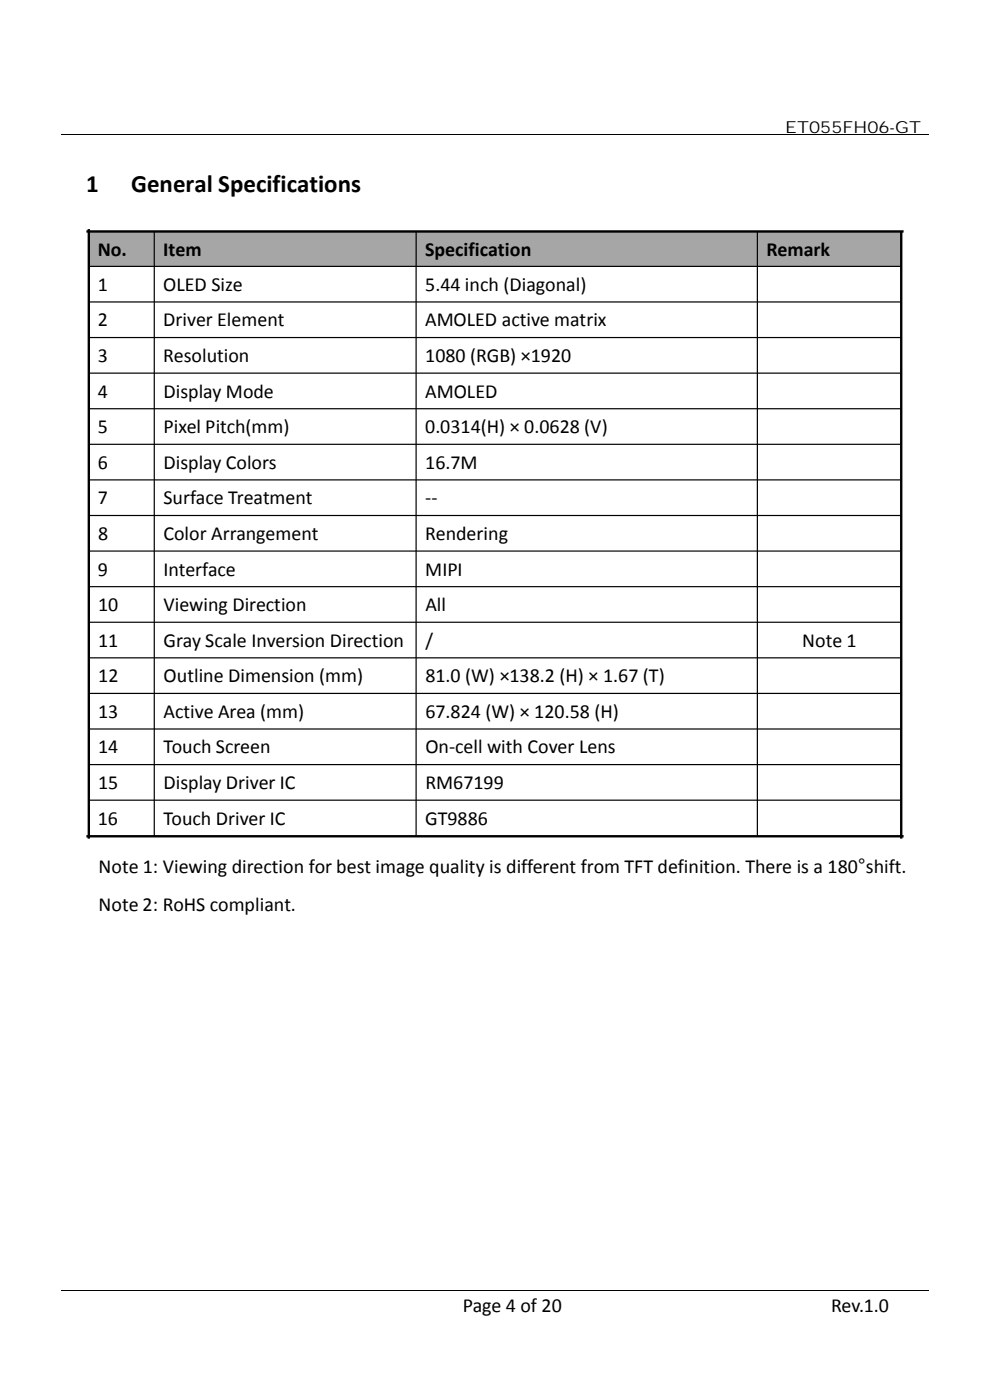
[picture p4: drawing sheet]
<svg xmlns="http://www.w3.org/2000/svg" width="210mm" height="297mm" viewBox="0 0 210 297" stroke-linecap="round" stroke-linejoin="round" font-family="sans-serif">
<defs><g id="words">
<g font-size="5.3">
<text x="18.3" y="40.8">1</text>
<text x="27.8" y="40.8">General Specifications</text>
</g>
<g font-size="4.2">
<text x="20.7" y="54.3">No.</text>
<text x="34.6" y="54.3">Item</text>
<text x="90.2" y="54.3">Specification</text>
<text x="162.6" y="54.3">Remark</text>
<text x="20.8" y="61.7">1</text>
<text x="34.6" y="61.7">OLED Size</text>
<text x="90.2" y="61.7">5.44 inch (Diagonal)</text>
<text x="20.8" y="69.2">2</text>
<text x="34.6" y="69.2">Driver Element</text>
<text x="90.2" y="69.2">AMOLED active matrix</text>
<text x="20.8" y="76.8">3</text>
<text x="34.6" y="76.8">Resolution</text>
<text x="90.2" y="76.8">1080 (RGB) ×1920</text>
<text x="20.8" y="84.4">4</text>
<text x="34.7" y="84.4">Display Mode</text>
<text x="90.2" y="84.4">AMOLED</text>
<text x="20.8" y="91.9">5</text>
<text x="34.7" y="91.9">Pixel Pitch(mm)</text>
<text x="90.2" y="91.9">0.0314(H) × 0.0628 (V)</text>
<text x="20.8" y="99.5">6</text>
<text x="34.7" y="99.5">Display Colors</text>
<text x="90.2" y="99.5">16.7M</text>
<text x="20.8" y="107">7</text>
<text x="34.7" y="107">Surface Treatment</text>
<text x="90.2" y="107">--</text>
<text x="20.8" y="114.5">8</text>
<text x="34.7" y="114.5">Color Arrangement</text>
<text x="90.2" y="114.5">Rendering</text>
<text x="20.8" y="122.1">9</text>
<text x="34.7" y="122.1">Interface</text>
<text x="90.2" y="122.1">MIPI</text>
<text x="20.8" y="129.6">10</text>
<text x="34.7" y="129.6">Viewing Direction</text>
<text x="90.2" y="129.6">All</text>
<text x="20.8" y="137.2">11</text>
<text x="34.7" y="137.2">Gray Scale Inversion Direction</text>
<text x="90.2" y="137.2">/</text>
<text x="170.2" y="137.2">Note 1</text>
<text x="20.8" y="144.8">12</text>
<text x="34.7" y="144.8">Outline Dimension (mm)</text>
<text x="90.2" y="144.8">81.0 (W) ×138.2 (H) × 1.67 (T)</text>
<text x="20.8" y="152.3">13</text>
<text x="34.7" y="152.3">Active Area (mm)</text>
<text x="90.2" y="152.3">67.824 (W) × 120.58 (H)</text>
<text x="20.8" y="159.8">14</text>
<text x="34.7" y="159.8">Touch Screen</text>
<text x="90.2" y="159.8">On-cell with Cover Lens</text>
<text x="20.8" y="167.4">15</text>
<text x="34.7" y="167.4">Display Driver IC</text>
<text x="90.2" y="167.4">RM67199</text>
<text x="20.8" y="174.9">16</text>
<text x="34.7" y="174.9">Touch Driver IC</text>
<text x="90.2" y="174.9">GT9886</text>
<text x="20.9" y="185.2">Note 1: Viewing direction for best image quality is different from TFT definition. There is a 180°shift.</text>
<text x="20.9" y="193.3">Note 2: RoHS compliant.</text>
<text x="98.1" y="278.3">Page 4 of 20</text>
<text x="176.3" y="278.3">Rev.1.0</text>
</g>
<text font-size="3.5" x="166.6" y="28.2">ET055FH06-GT</text>
</g></defs>
<path d="M13 28.4h184M13 273.9h184" fill="none" stroke="#000" stroke-width=".21"/>
<g fill="#a6a6a6">
<path d="M19 49.3h13.7v7h-13.7z" fill-rule="evenodd"/>
<path d="M32.8 49.3h55.4v7h-55.4z" fill-rule="evenodd"/>
<path d="M88.3 49.3h72.2v7h-72.2z" fill-rule="evenodd"/>
<path d="M160.7 49.3h30.3v7h-30.3z" fill-rule="evenodd"/>
</g>
<path d="M18.6 49.1h172.8M18.8 48.9v128.8M191.2 49.4v128.3M18.6 177.4h172.8" fill="none" stroke="#000" stroke-width=".51"/>
<g fill="none" stroke="#000" stroke-width=".25">
<path d="M19.1 56.5h171.8M32.7 49.4v127.8M88.3 49.4v127.8M160.7 49.4v127.8M19.1 64.1h171.8M19.1 71.6h171.8M19.1 79.2h171.8M19.1 86.7h171.8M19.1 94.3h171.8M19.1 101.8h171.8M19.1 109.4h171.8M19.1 116.9h171.8"/>
<path d="M19.1 124.5h171.8M19.1 132h171.8M19.1 139.6h171.8M19.1 147.1h171.8M19.1 154.7h171.8M19.1 162.2h171.8M19.1 169.8h171.8"/>
</g>
<use href="#words"/>
</svg>
